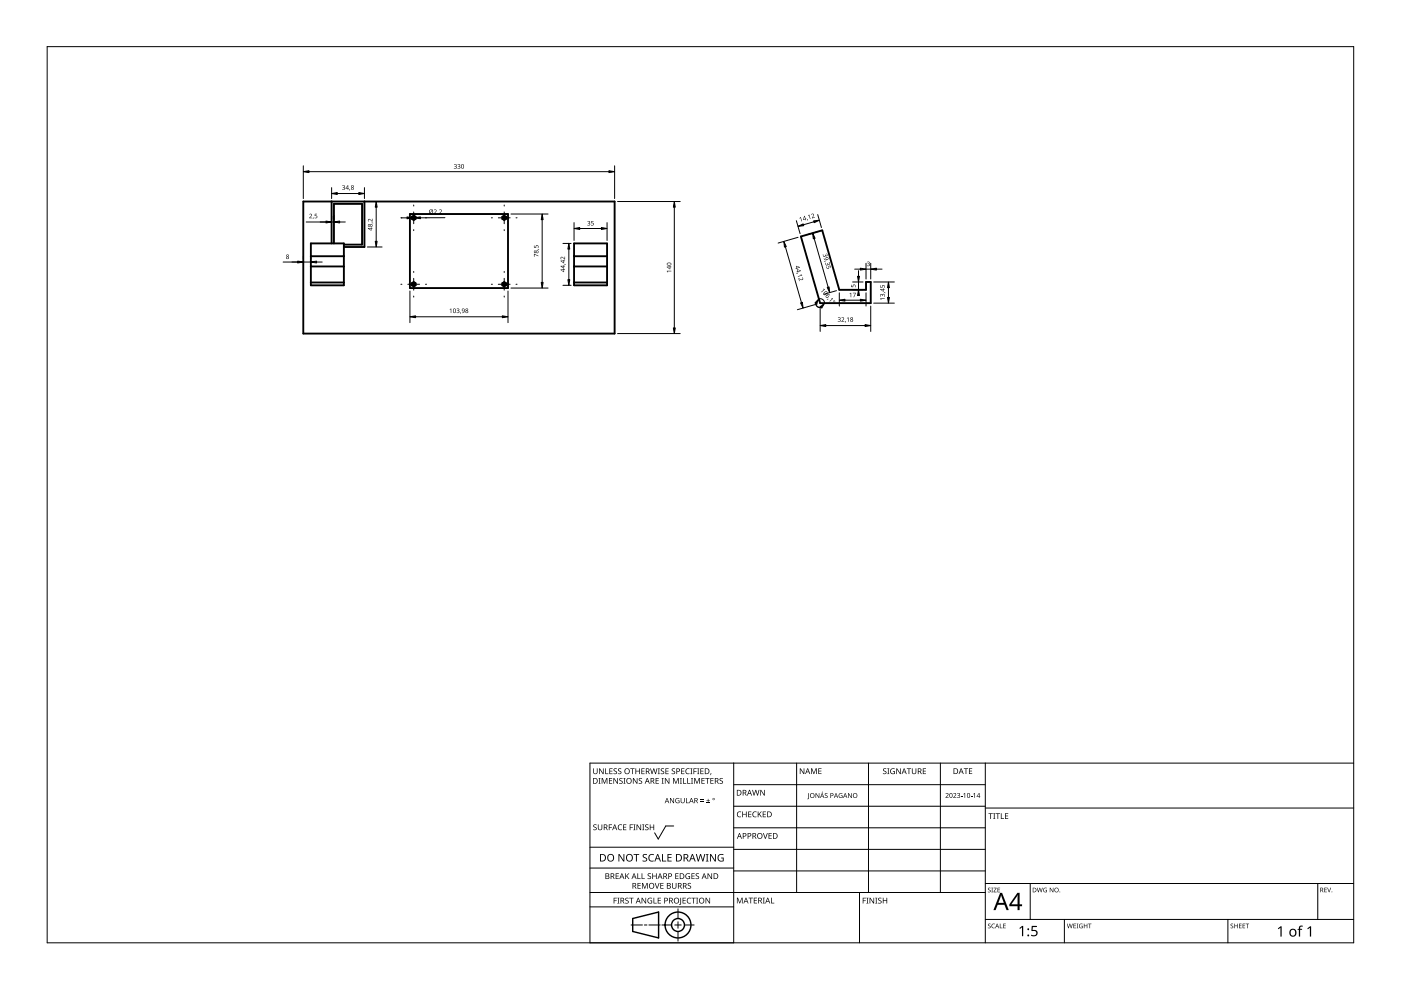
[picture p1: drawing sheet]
<svg xmlns="http://www.w3.org/2000/svg" width="297mm" height="210mm" viewBox="0 0 297 210" stroke-linecap="round" stroke-linejoin="round" font-family="sans-serif">
<g fill="none" stroke="#000" stroke-width=".4">
<path d="M64.3 42.7h66v28h-66zM65.9 59.9h7M65.9 51.6h7v8.9h-7zM65.9 54.3h7M65.9 56.5h7M70.3 42.7v8.9M70.8 51.6v-8.4h6v8.7h-3.9M77.3 42.7v9.7h-4.4M86.9 45.4h20.8v15.7h-20.8zM87.3 46l.4-.3 .4 .3v.4l-.4 .2-.4-.2zM106.5 46l.4-.3 .4 .3v.4l-.4 .2-.4-.2zM121.7 51.6h7v8.9h-7z"/>
<path d="M121.7 59.9h7M121.7 54.3h7M121.7 56.5h7M169.8 50.1l4.5-1.3 3.6 12.7h5.7v-1.7h1v4.5h-10.7zM87.3 60l.4-.2 .4 .2v.5l-.4 .2-.4-.2zM106.5 60l.4-.2 .4 .2v.5l-.4 .2-.4-.2z"/>
<circle cx="87.7" cy="46.2" r=".22"/>
<circle cx="106.9" cy="46.2" r=".22"/>
<circle cx="87.7" cy="60.3" r=".22"/>
<circle cx="106.9" cy="60.3" r=".22"/>
</g>
<path d="M10 9.9h277v190h-277z" fill="none" stroke="#000" stroke-width=".21"/>
<g fill="none" stroke="#000" stroke-width=".21">
<path d="M125.1 179.6h30.5M142.8 175.1h-1.6l-1.6 2.8-.8-1.3M155.6 161.8v38.1h-30.5v-38.1h161.9M155.6 166.4h53.3M155.6 170.9h53.3M155.6 175.5h53.3M168.9 161.8v27.4M184.1 161.8v27.4M199.4 161.8v27.4M208.9 161.8v38.1M208.9 171.3h78.1M125.1 192.3h30.5"/>
<path d="M125.1 189.2h83.8M125.1 184h30.5M133.8 196.1h2.4M136.6 196.1h.6M137.6 196.1h2.4M140.3 196.1h2.1M143.1 196.1h1.3M143.7 192.7v2M143.7 195.4v1.4M143.7 197.5v2M145.1 196.1h2.1M155.6 180.1h53.3"/>
<path d="M155.6 184.7h53.3M182.2 189.2v10.7M208.9 194.9h78.1M208.9 187.3h78.1M218.4 187.3v7.6M225.7 194.9v5M260.3 194.9v5M279.4 187.3v7.6"/>
</g>
<g fill="#000">
<path d="M125.8 174.9l.5-.1h.2l-.1 .2a.25 .25 0 0 0-.3-.1 .25 .25 0 0 0 0 .4 .4 .4 0 0 1 .4 .3 .4 .4 0 0 1-.2 .5 .4 .4 0 0 1-.5-.3v.1a.27 .27 0 0 0 .5 0 .27 .27 0 0 0-.1-.4l-.4-.2zM125.8 162.9h.1v.8a.32 .32 0 0 0 .3 .3 .32 .32 0 0 0 .3-.3v-.8h.2v.8a.47 .47 0 0 1-.5 .4 .47 .47 0 0 1-.4-.4zM126.9 165h.4l-.1 .1v1l.1 .1h-.4l.1-.1v-1zM126.8 174.8h.1v.8a.32 .32 0 0 0 .3 .3 .32 .32 0 0 0 .3-.3v-.8h.2v.8a.47 .47 0 0 1-.5 .4 .47 .47 0 0 1-.4-.4zM127 162.9h.2l.6 1v-1h.2v1.2h-.2l-.7-1 .1 1h-.2zM127.6 165h.2l.4 1 .4-1h.2v1.2h-.2v-1.1l-.4 1.1h-.1l-.4-1.1v1.1h-.1zM128.3 162.9h.2v1.1h.5v.1h-.7zM129.1 174.8h.7v.1h-.6v.5h.5v.1h-.5v.5h-.1zM129.1 165h.7v.1h-.5v.4h.5v.1h-.5v.4h.5v.2h-.7zM129.2 162.9h.7v.1h-.5v.4h.4v.2h-.4v.4h.5v.1h-.7zM130.1 163l.5-.1 .2 .1v.1a.25 .25 0 0 0-.4-.1 .25 .25 0 0 0 0 .4 .4 .4 0 0 1 .4 .3 .4 .4 0 0 1-.2 .5 .4 .4 0 0 1-.5-.3v.1a.27 .27 0 0 0 .5 0 .27 .27 0 0 0-.1-.4l-.4-.2zM130.1 165h.1l.7 1v-1h.1v1.2h-.2l-.6-1v1h-.1z"/>
<path d="M131.1 175l.5-.2 .3 .1-.1 .1a.49 .49 0 0 0-.7 .4 .49 .49 0 0 0 .8 .4 .57 .57 0 0 1-.8 0 .57 .57 0 0 1 0-.8zM131.1 163l.4-.1 .2 .1v.1a.25 .25 0 0 0-.4-.1 .25 .25 0 0 0 0 .4 .4 .4 0 0 1 .5 .3 .4 .4 0 0 1-.3 .5 .4 .4 0 0 1-.5-.3l.1 .1a.27 .27 0 0 0 .4 0 .27 .27 0 0 0-.1-.4l-.3-.2zM131.3 165.1l.5-.2 .2 .1v.1a.25 .25 0 0 0-.4-.1 .25 .25 0 0 0 0 .4 .4 .4 0 0 1 .4 .3 .4 .4 0 0 1-.2 .5 .4 .4 0 0 1-.5-.2h.1a.27 .27 0 0 0 .4 .1 .27 .27 0 0 0-.1-.4l-.4-.3zM132.2 165h.4l-.1 .1v1l.1 .1h-.4l.1-.1v-1zM132.1 174.8h.7v.1h-.5v.4h.5v.1h-.5v.5h.5v.1h-.7zM133.5 174.8h.7v.1h-.5v.5h.5v.1h-.5v.5h-.2zM133.6 162.9h.9v.1h-.3v1.1h-.2v-1.1h-.4zM134.3 174.8h.4l-.1 .1v1l.1 .1h-.4l.1-.1v-1zM134.2 165h.2l.6 1v-1h.2v1.2h-.2l-.7-1v1h-.1zM134.7 162.9h.2v.5h.6v-.5h.2v1.2h-.2v-.5h-.6v.5h-.2zM135 174.8h.1l.7 1v-1h.1v1.2h-.2l-.6-1v1h-.1zM135.5 165.1l.4-.2 .2 .1v.1a.25 .25 0 0 0-.4-.1 .25 .25 0 0 0 0 .4 .4 .4 0 0 1 .5 .3 .4 .4 0 0 1-.3 .5 .4 .4 0 0 1-.5-.2h.1a.27 .27 0 0 0 .4 .1 .27 .27 0 0 0-.1-.4l-.3-.3z"/>
<path d="M136.2 174.8h.4l-.1 .1v1l.1 .1h-.4l.1-.1v-1zM136 162.9h.7v.1h-.6v.4h.5v.2h-.5v.4h.6v.1h-.7zM136.8 174.9l.4-.1h.3l-.1 .2a.25 .25 0 0 0-.3-.1 .25 .25 0 0 0 0 .4 .4 .4 0 0 1 .4 .3 .4 .4 0 0 1-.3 .5 .4 .4 0 0 1-.4-.3v.1a.27 .27 0 0 0 .5 0 .27 .27 0 0 0-.1-.4l-.4-.2zM137.8 174.8h.1v.5h.6v-.5h.2v1.2h-.2v-.6h-.6v.6h-.1zM137.8 162.9h.2l.3 1 .2-1h.2l.3 1 .2-1h.2l-.3 1.2h-.2l-.3-1-.3 1h-.1zM139 165h.7v.1h-.5v.4h.4v.1h-.4v.4h.5v.2h-.7zM139.5 162.9h.4l-.1 .1v1l.1 .1h-.4l.1-.1v-1zM140.3 165h.4l-.1 .1v1l.1 .1h-.4l.1-.1v-1zM140.1 163l.5-.1 .2 .1v.1a.25 .25 0 0 0-.4-.1 .25 .25 0 0 0 0 .4 .4 .4 0 0 1 .4 .3 .4 .4 0 0 1-.2 .5 .4 .4 0 0 1-.5-.3l.1 .1a.27 .27 0 0 0 .4 0 .27 .27 0 0 0-.1-.4l-.4-.2zM141.1 162.9h.7v.1h-.6v.4h.5v.2h-.5v.4h.6v.1h-.7zM141 165h.1l.7 1v-1h.1v1.2h-.2l-.6-1v1h-.1zM142.1 169.2h.1l.6 .9v-.9h.1v1.1h-.1l-.6-.9v.9h-.1z"/>
<path d="M142.5 163l.4-.1 .2 .1v.1a.25 .25 0 0 0-.4-.1 .25 .25 0 0 0 0 .4 .4 .4 0 0 1 .4 .3 .4 .4 0 0 1-.2 .5 .4 .4 0 0 1-.5-.3l.1 .1a.27 .27 0 0 0 .4 0 .27 .27 0 0 0-.1-.4l-.4-.2zM142.7 165h.2l.4 1 .4-1h.2v1.2h-.1v-1.1l-.4 1.1h-.2l-.4-1.1v1.1h-.1zM143.3 169.3l.5-.1 .3 .1-.1 .1a.45 .45 0 0 0-.7 .3 .45 .45 0 0 0 .6 .5v-.4h-.2v-.1h.4v.6a.6 .6 0 0 1-.8-.2 .6 .6 0 0 1 0-.8zM144.1 165h.5l-.2 .1v1l.2 .1h-.5l.2-.1v-1zM144.8 165h.2v1h.5v.2h-.7zM144.4 162.9h.7v.1h-.5v.4h.5v.2h-.5v.4h.5v.1h-.7zM144.3 169.2h.2v.7a.28 .28 0 0 0 .2 .3 .28 .28 0 0 0 .3-.3v-.7h.2v.7a.42 .42 0 0 1-.5 .4 .42 .42 0 0 1-.4-.4zM145.4 169.2h.2v1h.5v.1h-.7zM145.7 165h.2v1h.5v.2h-.7zM145.5 163.1l.4-.2 .3 .1v.1a.49 .49 0 0 0-.7 .4 .49 .49 0 0 0 .7 .5 .57 .57 0 0 1-.8-.1 .57 .57 0 0 1 0-.8zM146.4 162.9h.4l-.1 .1v1l.1 .1h-.4l.1-.1v-1zM146.5 165h.4l-.1 .1v1l.1 .1h-.4l.1-.1v-1z"/>
<path d="M147 162.9h.7v.1h-.5v.5h.5v.1h-.5v.5h-.2zM147.2 165h.2l.4 1 .4-1h.2v1.2h-.2l.1-1.1-.5 1.1h-.1l-.4-1.1v1.1h-.1zM147.8 162.9h.5l-.2 .1v1l.2 .1h-.5l.2-.1v-1zM148.5 169.9h.7v.1h-.7zM148.5 169.5h.7v.2h-.7zM148.5 162.9h.7v.1h-.6v.4h.5v.2h-.5v.4h.6v.1h-.7zM148.7 165h.7v.1h-.5v.4h.5v.1h-.5v.4h.5v.2h-.7zM149.8 170.2h.7v.1h-.7zM149.5 165h.9v.1h-.3v1.1h-.2v-1.1h-.4zM150.1 169.4l.1 .3h.3l-.3 .1v.3l-.1-.3h-.3l.3-.1zM150.7 163.9h.1l-.2 .4zM150.6 165h.7v.1h-.5v.4h.5v.1h-.5v.4h.5v.2h-.7z"/>
<path d="M152.6 165.1l.4-.2 .3 .1-.1 .1a.25 .25 0 0 0-.4-.1 .25 .25 0 0 0 0 .4 .4 .4 0 0 1 .5 .3 .4 .4 0 0 1-.3 .5 .4 .4 0 0 1-.5-.2h.1a.27 .27 0 0 0 .5 .1 .27 .27 0 0 0-.1-.4l-.4-.3zM156.4 172.2l.4-.2 .4 .1-.1 .1a.49 .49 0 0 0-.7 .5 .49 .49 0 0 0 .7 .4 .57 .57 0 0 1-.8 0 .57 .57 0 0 1 0-.8zM157.4 172.1h.1v.5h.7v-.5h.1v1.2h-.1v-.6h-.7v.6h-.1zM158.6 172.1h.7v.1h-.5v.4h.5v.1h-.5v.4h.5v.2h-.7zM159.7 172.2l.4-.2 .3 .1v.1a.49 .49 0 0 0-.7 .5 .49 .49 0 0 0 .7 .4 .57 .57 0 0 1-.8 0 .57 .57 0 0 1 0-.8zM159.5 167.5h.1l.3 1 .3-1h.1l.3 1 .3-1h.1l-.3 1.2h-.2l-.3-1.1-.3 1.1h-.1zM160.7 172.1h.1v.6l.5-.6h.2l-.5 .5 .5 .7h-.1l-.5-.6-.1 .6h-.1zM161.8 176.6h.1l.4 1.1 .3-1.1h.2l-.5 1.2h-.1zM161.2 167.5h.2l.6 1v-1h.2v1.2h-.2l-.7-1v1h-.1zM161.7 172.1h.7v.1h-.5v.4h.5v.1h-.5v.4h.5v.2h-.7zM162.9 176.6h.7v.2h-.5v.3h.5v.2h-.5v.4h.5v.1h-.7zM169.6 162.9h.2l.6 1v-1h.1v1.2h-.1l-.7-1v1h-.1z"/>
<path d="M171.4 168.2h.1v1l-.3 .3v-.2l.2-.1zM172 162.9h.2l.4 1 .3-1h.3v1.2h-.2v-1l-.4 1h-.1l-.4-1.1v1.1h-.1zM172.9 168.2h.2l.5 .8v-.8h.1v1h-.1l-.6-.9v.9h-.1zM173.5 162.9h.7v.1h-.5v.4h.4v.1h-.4v.5h.5v.1h-.7zM174.4 167.9h.1l-.3 .2zM174.9 168.3l.4-.1h.2l-.1 .1a.25 .25 0 0 0-.3 0 .25 .25 0 0 0-.1 .3 .25 .25 0 0 0 .3 .1 .32 .32 0 0 1 0 .5 .32 .32 0 0 1-.5-.2 .25 .25 0 0 0 .4 .2 .25 .25 0 0 0 .1-.4l-.4-.2zM177.9 168.3l.4-.1h.3l-.1 .1a.42 .42 0 0 0-.6 .4 .42 .42 0 0 0 .6 .4v-.3l-.2-.2h.3v.5a.56 .56 0 0 1-.7-.1 .56 .56 0 0 1 0-.7zM179.8 168.2h.1l.6 .8v-.8h.1v1h-.1l-.6-.9v.9h-.1zM187.3 163l.4-.1 .2 .1v.1a.25 .25 0 0 0-.4-.1 .25 .25 0 0 0 0 .4 .4 .4 0 0 1 .5 .3 .4 .4 0 0 1-.3 .5 .4 .4 0 0 1-.5-.3l.1 .1a.27 .27 0 0 0 .4 0 .27 .27 0 0 0-.1-.4l-.3-.2zM188.1 162.9h.5l-.2 .1v1l.2 .1h-.5l.2-.1v-1zM188.9 163.1l.5-.2 .3 .1v.1a.5 .5 0 0 0-.8 .4 .5 .5 0 0 0 .7 .5v-.4h-.3v-.1h.4v.6a.66 .66 0 0 1-.8-.1 .66 .66 0 0 1 0-.9zM190 162.9h.2l.7 1-.1-1h.2v1.2h-.2l-.6-1v1h-.2z"/>
<path d="M192.3 162.9h.9v.1h-.4v1.1h-.2v-1.1h-.3zM193.3 162.9h.2v.8a.32 .32 0 0 0 .3 .3 .32 .32 0 0 0 .3-.3v-.8h.2v.8a.47 .47 0 0 1-.5 .4 .47 .47 0 0 1-.5-.4zM195.7 162.9h.6v.1h-.5v.4h.5v.2h-.5v.4h.5v.1h-.6zM200.5 168.3a.37 .37 0 0 1 .6 0 .37 .37 0 0 1-.3 .5l-.2 .3h.5v.1h-.6l.2-.4a.27 .27 0 0 0 .3-.4 .27 .27 0 0 0-.4-.1zM202.1 168.3a.37 .37 0 0 1 .6 0 .37 .37 0 0 1-.2 .5l-.2 .3h.5v.1h-.7l.3-.4a.27 .27 0 0 0 .2-.4 .27 .27 0 0 0-.4-.1zM202.9 168.2a.32 .32 0 0 1 .5-.1 .32 .32 0 0 1 0 .5h-.1a.33 .33 0 0 1 .2 .6 .33 .33 0 0 1-.6-.2 .26 .26 0 0 0 .4 .1 .26 .26 0 0 0 0-.4l-.2-.1a.23 .23 0 0 0 .3-.1 .23 .23 0 0 0-.1-.3 .23 .23 0 0 0-.3 .1zM203.7 168.7h.4v.1h-.4zM204.3 168.4l.3-.3v1.1h-.1v-.9zM204.3 162.9h1v.1h-.4v1.1h-.2v-1.1h-.4zM205.8 168.7h.4v.1h-.4zM205.4 162.9h.7v.1h-.5v.4h.5v.1h-.5v.5h.5v.1h-.7zM206.3 168.4l.4-.3v1.1h-.1v-.9z"/>
<path d="M209.6 172.4h.9v.2h-.4v1h-.1v-1h-.4zM210.6 172.4h.4l-.1 .1v1l.1 .1h-.4l.1-.1v-1zM211.1 172.4h.9v.2h-.4v1h-.1v-1h-.4zM212.2 172.4h.2v1.1h.5v.1h-.7zM213.1 172.4h.7v.2h-.6v.3h.5v.2h-.5v.4h.6v.1h-.7zM130.1 190.3h.7v.2h-.5v.4h.4v.1h-.4v.6h-.2zM130.5 185.2h.7v.1h-.5v.4h.5v.1h-.5v.4h.5v.2h-.7zM130.9 190.3h.4l-.1 .2v.9l.1 .2h-.4l.1-.2v-.9zM131.1 181.1h.3l.8 1.3v-1.3h.2v1.6h-.3l-.8-1.4v1.4h-.2zM132.6 190.5l.4-.2 .3 .1-.1 .1a.25 .25 0 0 0-.4-.1 .25 .25 0 0 0 0 .4 .4 .4 0 0 1 .5 .3 .4 .4 0 0 1-.3 .5 .4 .4 0 0 1-.5-.2h.1a.27 .27 0 0 0 .5 .1 .27 .27 0 0 0-.1-.5l-.4-.2zM132.6 185.2h.1v.6l.6-.6h.1l-.5 .5 .5 .7h-.1l-.5-.6-.1 .6h-.1zM133.4 190.3h.9v.2h-.4v1.1h-.1v-1.1h-.4z"/>
<path d="M134.3 181.1h1.2v.2h-.5v1.4h-.2v-1.4h-.5zM135.1 185.2h.2v1h.5v.2h-.7zM135.2 187.2h.6v.1h-.5v.4h.5v.2h-.5v.4h.5v.1h-.6zM136 185.2h.2v1h.5v.2h-.7zM136.1 187.2h.2l.4 1 .4-1h.2v1.2h-.1v-1l-.4 1h-.2l-.4-1 .1 1h-.2zM136 190.3h.2l.7 1.1-.1-1.1h.2v1.3h-.2l-.6-1v1h-.2zM136.3 181.2l.3-.1h.6l-.2 .2a.33 .33 0 0 0-.5 .1 .33 .33 0 0 0 .4 .4 .49 .49 0 0 1 .3 .7 .49 .49 0 0 1-.8 .2l-.2-.1v-.2l.3 .1a.35 .35 0 0 0 .5-.2 .35 .35 0 0 0-.4-.4l-.3-.3zM137.4 190.5l.6-.2 .3 .1-.1 .1a.5 .5 0 0 0-.8 .4 .5 .5 0 0 0 .7 .5v-.3h-.3v-.2h.5v.6a.66 .66 0 0 1-.9-.1 .66 .66 0 0 1 0-.9zM137.4 185.3l.4-.2 .2 .1v.1a.25 .25 0 0 0-.4-.1 .25 .25 0 0 0 0 .4 .4 .4 0 0 1 .4 .3 .4 .4 0 0 1-.2 .5 .4 .4 0 0 1-.5-.2h.1a.27 .27 0 0 0 .4 .1 .27 .27 0 0 0-.1-.4l-.4-.3zM137.7 181.3l.5-.2h.5l-.1 .2a.63 .63 0 0 0-.9 .6 .63 .63 0 0 0 .9 .5v.2a.83 .83 0 0 1-1-.3 .83 .83 0 0 1 .1-1zM138.6 190.3h.1v1.1h.5v.2h-.6zM138.8 187.2h.2l.3 1.1 .4-1.1h.1l-.4 1.2h-.2z"/>
<path d="M138.3 185.2h.2v.5h.6v-.5h.1v1.2h-.1v-.6h-.6v.6h-.2zM139.5 190.3h.6v.2h-.5v.4h.5v.1h-.5v.4h.5v.2h-.6zM140.4 181.1h.2v1.4h.6v.2h-.8zM140 187.2h.7v.1h-.5v.4h.4v.2h-.4v.4h.5v.1h-.7zM141.5 181.1h.9v.2h-.7v.4h.7v.2h-.7v.6h.7v.2h-.9zM142.5 187.2h.1v.8a.32 .32 0 0 0 .4 .3 .32 .32 0 0 0 .3-.3v-.8h.1v.8a.47 .47 0 0 1-.5 .4 .47 .47 0 0 1-.4-.4zM143.2 185.2h.7v.1h-.6v.4h.5v.1h-.5v.4h.6v.2h-.7zM144.2 190.3h.2v1.3l-.1 .2-.3 .1v-.2l.2-.1zM144.7 190.3h.7v.2h-.5v.4h.5v.1h-.5v.4h.5v.2h-.7zM145.5 185.3l.4-.2 .4 .1-.1 .1a.5 .5 0 0 0-.7 .4 .5 .5 0 0 0 .7 .5v-.3h-.3v-.2h.4v.6a.66 .66 0 0 1-.9-.1 .66 .66 0 0 1 .1-.9zM145.8 190.5l.4-.2 .3 .1v.1a.49 .49 0 0 0-.7 .5 .49 .49 0 0 0 .7 .4 .57 .57 0 0 1-.8 0 .57 .57 0 0 1 0-.8zM145.9 187.3l.4-.1 .2 .1v.1a.25 .25 0 0 0-.4-.1 .25 .25 0 0 0 0 .4 .4 .4 0 0 1 .4 .3 .4 .4 0 0 1-.2 .5 .4 .4 0 0 1-.5-.3l.1 .1a.27 .27 0 0 0 .4 0 .27 .27 0 0 0-.1-.4l-.4-.2z"/>
<path d="M146.6 190.3h.9v.2h-.4v1.1h-.1v-1.1h-.4zM146.6 185.2h.7v.1h-.5v.4h.5v.1h-.5v.4h.5v.2h-.7zM147.6 190.3h.4l-.1 .2v.9l.1 .2h-.4l.1-.2v-.9zM147.5 185.3l.5-.2 .2 .1v.1a.25 .25 0 0 0-.4-.1 .25 .25 0 0 0 0 .4 .4 .4 0 0 1 .4 .3 .4 .4 0 0 1-.2 .5 .4 .4 0 0 1-.5-.2h.1a.27 .27 0 0 0 .4 .1 .27 .27 0 0 0-.1-.4l-.4-.3zM147.5 181.1h.2l.4 1.3 .3-1.3h.2l.4 1.3 .3-1.3h.2l-.4 1.6h-.2l-.4-1.4-.3 1.4h-.2zM149.7 181.1h.5l-.2 .1v1.3l.2 .2h-.5l.1-.2v-1.3zM149.6 190.3h.2l.6 1.1v-1.1h.2v1.3h-.2l-.7-1v1h-.1zM150 185.2h.2l.6 1v-1h.2v1.2h-.2l-.7-1 .1 1h-.2zM150.5 181.1h.3l.8 1.3v-1.3h.2v1.6h-.3l-.8-1.4v1.4h-.2zM152.3 181.3l.8-.2h.3l-.1 .2a.65 .65 0 0 0-1 .5 .65 .65 0 0 0 .9 .7v-.5h-.3v-.2h.5v.8a.86 .86 0 0 1-1.1-.2 .86 .86 0 0 1 0-1.1zM156.2 190.3h.3l.3 1 .4-1h.3v1.2h-.2v-1l-.4 1h-.1l-.4-1v1h-.2zM158.7 190.3h.9v.2h-.3v1h-.2v-1h-.4z"/>
<path d="M159.8 190.3h.7v.2h-.5v.3h.5v.2h-.5v.4h.5v.1h-.7zM161.7 190.3h.5l-.2 .2v.9l.2 .1h-.5l.2-.1v-.9zM163.5 190.3h.1v1.1h.6v.1h-.7zM182.9 190.3h.7v.2h-.5v.4h.5v.1h-.5v.6h-.2zM183.7 190.3h.4l-.1 .2v.9l.1 .2h-.4l.1-.2v-.9zM184.4 190.3h.1l.7 1v-1h.1v1.3h-.1l-.7-1v1h-.1zM185.6 190.3h.4l-.1 .2v.9l.1 .2h-.4l.1-.2v-.9zM186.2 190.5l.5-.2 .2 .1v.1a.25 .25 0 0 0-.4-.1 .25 .25 0 0 0 0 .4 .4 .4 0 0 1 .4 .3 .4 .4 0 0 1-.2 .5 .4 .4 0 0 1-.5-.2 .27 .27 0 0 0 .5 .1 .27 .27 0 0 0-.1-.5l-.4-.2zM187.2 190.3h.1v.6h.6v-.6h.2v1.3h-.2v-.6h-.6v.6h-.1zM209.5 188.3l.3-.1 .2 .2a.24 .24 0 0 0-.3-.1 .24 .24 0 0 0-.1 .3 .24 .24 0 0 0 .3 .1 .31 .31 0 0 1 0 .5 .31 .31 0 0 1-.5-.2 .23 .23 0 0 0 .4 .2 .23 .23 0 0 0 0-.4l-.3-.2zM209.5 195.9l.3-.1 .2 .2a.24 .24 0 0 0-.3-.1 .24 .24 0 0 0-.1 .3 .24 .24 0 0 0 .3 .1 .31 .31 0 0 1 0 .5 .31 .31 0 0 1-.5-.1 .23 .23 0 0 0 .4 .1 .23 .23 0 0 0 0-.4l-.3-.2zM210.2 188.2h.3l-.1 .1 .1 .9h-.3l.1-.1z"/>
<path d="M210.3 196l.4-.2 .2 .1v.1a.39 .39 0 0 0-.6 .3 .39 .39 0 0 0 .6 .4 .46 .46 0 0 1-.7-.1 .46 .46 0 0 1 .1-.6zM210.7 188.2h.6l-.5 .9h.5v.1h-.7l.5-.9h-.4zM212 195.8h.1v.9l.4 .1h-.5zM211.5 188.2h.5l-.4 .1v.3h.4l-.4 .1v.4l.4 .1h-.5zM212.7 195.8h.5l-.4 .1v.3h.4l-.4 .2v.3l.4 .1h-.5zM216.1 196.8l.6-.5h.2v2.2h-.2v-1.9l-.4 .4zM218.8 196.3h1v.3h-.8l-.1 .6a.75 .75 0 0 1 1.1 .7 .75 .75 0 0 1-1.1 .6l-.3-.1v-.2l.3 .1a.51 .51 0 0 0 .8-.4 .51 .51 0 0 0-.7-.5l-.3-.1zM219.8 188.2h.2l.2 .8 .2-.8h.1l.2 .8 .2-.8h.2l-.3 1h-.1l-.2-.8-.3 .8h-.1zM221.3 188.3h.7h-.1a.4 .4 0 0 0-.6 .4 .4 .4 0 0 0 .6 .4v-.3l-.3-.1h.4v.5a.53 .53 0 0 1-.7-.2 .53 .53 0 0 1 0-.7zM222.6 188.2h.1l.5 .8v-.8h.1v1h-.1l-.5-.8v.8h-.1zM226.2 195.8h.1l.2 .9 .3-.9h.1l.2 .9 .2-.9h.1l-.2 1h-.1l-.3-.8-.2 .8h-.1zM227.6 195.8h.5l-.4 .1v.3h.4l-.4 .2v.3l.4 .1h-.5z"/>
<path d="M228.3 195.8h.3l-.1 .1 .1 .9h-.3l.1-.1zM228.9 196l.7-.1-.2 .1a.4 .4 0 0 0-.5 .3 .4 .4 0 0 0 .5 .4v-.3l-.2-.1h.4v.5a.53 .53 0 0 1-.7-.1 .53 .53 0 0 1 0-.7zM229.8 195.8h.1v.4h.5v-.4h.1v1h-.1v-.4h-.5v.4h-.1zM230.7 195.8h.7l-.3 .1v.9h-.1v-.9zM260.9 195.9l.4-.1 .1 .2a.24 .24 0 0 0-.3-.1 .24 .24 0 0 0-.1 .3 .24 .24 0 0 0 .4 .1 .31 .31 0 0 1-.1 .5 .31 .31 0 0 1-.4-.1 .23 .23 0 0 0 .3 .1 .23 .23 0 0 0 .1-.4l-.4-.2zM261.7 195.8h.1v.4h.5v-.4h.1v1h-.1v-.4h-.5v.4h-.1zM262.7 195.8h.5l-.4 .1v.3h.4l-.4 .2v.3l.4 .1h-.5zM263.5 195.8h.5l-.4 .1v.3h.4l-.4 .2v.3l.4 .1h-.5zM264.1 195.8h.7l-.3 .1v.9h-.1v-.9zM270.9 196.9l.6-.5h.2v2.2h-.2v-1.9l-.4 .3zM275.5 196.4l.7-.1v.2h-.4l-.1 .2-.1 .2h.5v.2h-.5v1.5h-.2v-1.5h-.3l.3-.2zM277.2 196.9l.6-.5h.2v2.2h-.3v-1.9l-.4 .3z"/>
<path d="M280.8 188.2h.5l-.4 .1v.3h.4l-.4 .1v.4l.4 .1h-.5zM281.4 188.2h.1l.3 .8 .3-.8h.1l-.3 1h-.2z"/>
<path d="M125.7 165h.4a.61 .61 0 0 1 .6 .6 .61 .61 0 0 1-.6 .6h-.4zM125.9 165.1v.9h.2a.48 .48 0 0 0 .5-.4 .48 .48 0 0 0-.5-.5z"/>
<path d="M128 174.8h.3a.35 .35 0 0 1 .5 .2 .35 .35 0 0 1-.3 .5l.4 .5h-.2l-.3-.5h-.2v.5h-.2zM128.2 174.9v.5h.1a.23 .23 0 0 0 .3-.2 .23 .23 0 0 0-.3-.3z"/>
<path d="M130.3 174.8h.1l.5 1.2h-.2l-.1-.4h-.5l-.2 .4h-.1zM130.3 175l-.2 .5h.4z"/>
<path d="M132.3 163.5a.61 .61 0 0 1 1.2 0 .61 .61 0 0 1-1.2 0zM132.6 163.5a.45 .45 0 0 0 .8 0 .45 .45 0 0 0-.8 0z"/>
<path d="M132.7 165.6a.61 .61 0 0 1 1.2 0 .61 .61 0 0 1-1.2 0zM133 165.6a.45 .45 0 0 0 .9 0 .45 .45 0 0 0-.9 0z"/>
<path d="M136.9 162.9h.4a.35 .35 0 0 1 .4 .3 .35 .35 0 0 1-.2 .4l.3 .5h-.2l-.3-.5h-.2v.5h-.2zM137.1 163v.5h.2a.23 .23 0 0 0 .3-.2 .23 .23 0 0 0-.3-.3z"/>
<path d="M137.2 165h.1l.5 1.2h-.2l-.1-.4h-.5l-.2 .4h-.1zM137.2 165.1l-.2 .6h.4z"/>
<path d="M137.9 165h.4a.35 .35 0 0 1 .4 .2 .35 .35 0 0 1-.2 .4l.3 .6h-.2l-.3-.5h-.2v.5h-.2zM138.1 165.1v.4h.2a.23 .23 0 0 0 .3-.2 .23 .23 0 0 0-.3-.2z"/>
<path d="M141.4 169.2h.1l.4 1.1h-.1l-.2-.3h-.4l-.1 .3h-.2zM141.4 169.3l-.2 .5h.4z"/>
<path d="M143.4 162.9h.3a.41 .41 0 0 1 .5 .5 .41 .41 0 0 1-.6 .3v.4h-.2zM143.6 163v.5a.29 .29 0 0 0 .4-.2 .29 .29 0 0 0-.4-.3z"/>
<path d="M146.5 169.2h.2l.4 1.1h-.2l-.1-.3h-.4l-.2 .3h-.1zM146.6 169.3l-.2 .5h.4z"/>
<path d="M147.2 169.2h.3a.31 .31 0 0 1 .4 .2 .31 .31 0 0 1-.2 .4l.3 .5h-.2l-.2-.5h-.2v.5h-.2zM147.4 169.3v.4h.1a.21 .21 0 0 0 .3-.2 .21 .21 0 0 0-.3-.2z"/>
<path d="M149.4 162.9h.4a.61 .61 0 0 1 .6 .6 .61 .61 0 0 1-.6 .6h-.4zM149.6 163v1h.2a.48 .48 0 0 0 .4-.5 .48 .48 0 0 0-.4-.5z"/>
<path d="M151.1 169.4a.24 .24 0 0 1 .4 0 .24 .24 0 0 1-.4 0zM151.2 169.4a.14 .14 0 0 0 .2 0 .14 .14 0 0 0-.2 0z"/>
<path d="M151.6 165h.3a.35 .35 0 0 1 .4 .2 .35 .35 0 0 1-.2 .4l.3 .6h-.2l-.2-.5h-.3v.5h-.1zM151.7 165.1v.4h.2a.23 .23 0 0 0 .3-.2 .23 .23 0 0 0-.3-.2z"/>
<path d="M156.7 176.6h.1l.5 1.2h-.1l-.2-.3h-.5l-.1 .3h-.2zM156.8 176.8l-.2 .5h.4z"/>
<path d="M156.2 167.5h.4a.61 .61 0 0 1 .6 .6 .61 .61 0 0 1-.6 .6h-.4zM156.4 167.6v1h.1a.48 .48 0 0 0 .5-.5 .48 .48 0 0 0-.4-.5z"/>
<path d="M157.5 167.5h.3a.35 .35 0 0 1 .4 .2 .35 .35 0 0 1-.2 .4l.3 .6h-.1l-.3-.5h-.3v.5h-.1zM157.6 167.6v.5h.2a.23 .23 0 0 0 .3-.3 .23 .23 0 0 0-.3-.2z"/>
<path d="M157.5 176.6h.3a.41 .41 0 0 1 .5 .5 .41 .41 0 0 1-.7 .3v.4h-.1zM157.6 176.8v.4a.29 .29 0 0 0 .5-.2 .29 .29 0 0 0-.5-.2z"/>
<path d="M158.5 176.6h.3a.41 .41 0 0 1 .5 .5 .41 .41 0 0 1-.6 .3v.4h-.2zM158.7 176.8v.4a.29 .29 0 0 0 .4-.2 .29 .29 0 0 0-.4-.2z"/>
<path d="M158.8 167.5h.2l.5 1.2h-.2l-.2-.4h-.4l-.2 .4h-.1zM158.9 167.6l-.2 .6h.4z"/>
<path d="M159.5 176.6h.4a.35 .35 0 0 1 .4 .3 .35 .35 0 0 1-.2 .4l.3 .5h-.2l-.3-.5h-.2v.5h-.2zM159.7 176.8v.4h.2a.23 .23 0 0 0 .3-.2 .23 .23 0 0 0-.3-.2z"/>
<path d="M160.4 177.2a.65 .65 0 0 1 1.3 0 .65 .65 0 0 1-1.3 0zM160.7 177.2a.45 .45 0 0 0 .9 0 .45 .45 0 0 0-.9 0z"/>
<path d="M162.7 172.1h.3a.61 .61 0 0 1 .6 .6 .61 .61 0 0 1-.6 .6h-.3zM162.8 172.2v.9h.2a.48 .48 0 0 0 .5-.4 .48 .48 0 0 0-.5-.5z"/>
<path d="M163.9 176.6h.4a.61 .61 0 0 1 .6 .7 .61 .61 0 0 1-.7 .5h-.3zM164 176.8v.9h.2a.48 .48 0 0 0 .5-.4 .48 .48 0 0 0-.5-.5z"/>
<path d="M171.2 162.9h.1l.5 1.2h-.2l-.1-.4h-.5l-.1 .4h-.2zM171.2 163.1l-.1 .5h.3z"/>
<path d="M171.7 168.7a.51 .51 0 0 1 1 0 .51 .51 0 0 1-1 0zM171.9 168.7a.38 .38 0 0 0 .7 0 .38 .38 0 0 0-.7 0z"/>
<path d="M174.3 168.2l.5 1-.3-.3h-.4l-.2 .3zM174.3 168.3l-.1 .5h.3z"/>
<path d="M176.1 168.2h.2a.34 .34 0 0 1 .4 .4 .34 .34 0 0 1-.5 .2v.4h-.1zM176.2 168.3v.4a.25 .25 0 0 0 .4-.2 .25 .25 0 0 0-.4-.2z"/>
<path d="M177.2 168.2l.5 1-.3-.3h-.4l-.2 .3zM177.2 168.3l-.1 .5h.3z"/>
<path d="M179.1 168.2l.6 1-.3-.3h-.4l-.3 .3zM179.2 168.3l-.2 .5h.4z"/>
<path d="M180.8 168.7a.51 .51 0 0 1 1 0 .51 .51 0 0 1-1 0zM181 168.7a.38 .38 0 0 0 .7 0 .38 .38 0 0 0-.7 0z"/>
<path d="M191.6 162.9h.2l.4 1.2h-.1l-.2-.4h-.4l-.2 .4h-.1zM191.7 163.1l-.2 .5h.4z"/>
<path d="M194.6 162.9h.3a.35 .35 0 0 1 .5 .2 .35 .35 0 0 1-.3 .5l.4 .5h-.2l-.3-.5h-.3v.5h-.1zM194.7 163v.5h.2a.23 .23 0 0 0 .3-.2 .23 .23 0 0 0-.3-.3z"/>
<path d="M201.4 168.2l.3-.1 .2 .3v.5l-.2 .3-.2-.1-.2-.2zM201.5 168.3l-.1 .1a.37 .37 0 0 0 0 .4 .37 .37 0 0 0 .4 .2 .4 .4 0 0 0 .1-.5 .4 .4 0 0 0-.4-.2z"/>
<path d="M202.2 162.9h.3a.61 .61 0 0 1 .6 .6 .61 .61 0 0 1-.6 .6h-.3zM202.3 163v1h.2a.48 .48 0 0 0 .5-.5 .48 .48 0 0 0-.5-.5z"/>
<path d="M203.7 162.9h.2l.4 1.2h-.1l-.2-.4h-.5l-.1 .4h-.2zM203.8 163.1l-.2 .5h.4z"/>
<path d="M205.1 168.2l.4-.1 .2 .3v.5l-.2 .3-.3-.1-.2-.2zM205.2 168.3v.1a.37 .37 0 0 0-.1 .4 .37 .37 0 0 0 .4 .2 .4 .4 0 0 0 .1-.5 .4 .4 0 0 0-.4-.2z"/>
<path d="M207.5 168.1h.2v.7h.1l-.1 .4h-.1v-.3h-.5zM207.6 168.3l-.4 .5h.4z"/>
<path d="M128.4 185.2h.3a.31 .31 0 0 1 .4 .1 .31 .31 0 0 1-.2 .4 .33 .33 0 0 1 .3 .4 .33 .33 0 0 1-.4 .3h-.4zM128.5 185.8v.4h.3a.23 .23 0 0 0 .2-.2 .23 .23 0 0 0-.3-.2zM128.5 185.3v.4h.2a.21 .21 0 0 0 .3-.2 .21 .21 0 0 0-.3-.2z"/>
<path d="M127.2 181.1h.5a.79 .79 0 0 1 .8 .8 .79 .79 0 0 1-.9 .8h-.4zM127.4 181.2v1.3h.2a.62 .62 0 0 0 .7-.6 .62 .62 0 0 0-.6-.7z"/>
<path d="M129.5 185.2h.3a.35 .35 0 0 1 .4 .2 .35 .35 0 0 1-.2 .4l.3 .6h-.1l-.3-.5h-.3v.5h-.1zM129.6 185.3v.4h.2a.23 .23 0 0 0 .3-.2 .23 .23 0 0 0-.3-.2z"/>
<path d="M128.9 181.3a.77 .77 0 0 1 1.2 .1 .77 .77 0 0 1-.2 1.1 .77 .77 0 0 1-1.1-.3v-.5zM129.1 181.4a.63 .63 0 0 0-.2 .8 .63 .63 0 0 0 .9 .2l.1-.1a.61 .61 0 0 0 0-.8 .61 .61 0 0 0-.8-.1z"/>
<path d="M131.6 190.3h.3a.35 .35 0 0 1 .4 .3 .35 .35 0 0 1-.2 .4l.3 .6h-.1l-.3-.5h-.3v.5h-.1zM131.7 190.5v.4h.2a.23 .23 0 0 0 .3-.2 .23 .23 0 0 0-.3-.2z"/>
<path d="M131.8 185.2h.1l.5 1.2h-.2l-.1-.4h-.5l-.1 .4h-.2zM131.8 185.3l-.1 .6h.3z"/>
<path d="M132.9 181.3a.77 .77 0 0 1 1.1 0 .77 .77 0 0 1-.1 1.2 .77 .77 0 0 1-1.1-.3l-.1-.5zM133.1 181.4a.63 .63 0 0 0-.2 .8 .63 .63 0 0 0 .9 .2l.1-.1a.61 .61 0 0 0 0-.8 .61 .61 0 0 0-.8-.1z"/>
<path d="M134.1 187.2h.3a.35 .35 0 0 1 .5 .2 .35 .35 0 0 1-.3 .5l.4 .5h-.2l-.3-.5h-.2v.5h-.2zM134.3 187.3v.5h.1a.23 .23 0 0 0 .3-.2 .23 .23 0 0 0-.3-.3z"/>
<path d="M134.4 185.2h.1l.5 1.2h-.2l-.1-.4h-.5l-.2 .4h-.1zM134.4 185.3l-.2 .6h.4z"/>
<path d="M135.3 190.3h.1l.5 1.3h-.2l-.1-.4h-.5l-.2 .4h-.1zM135.3 190.5l-.2 .5h.4z"/>
<path d="M137.5 187.8a.61 .61 0 0 1 1.2 0 .61 .61 0 0 1-1.2 0zM137.8 187.8a.45 .45 0 0 0 .8 0 .45 .45 0 0 0-.8 0z"/>
<path d="M139.3 181.1h.2l.6 1.6h-.2l-.2-.5h-.6l-.2 .5h-.2zM139.4 181.3l-.2 .7h.5z"/>
<path d="M139.9 185.2h.1l.5 1.2h-.2l-.1-.4h-.5l-.1 .4h-.2zM139.9 185.3l-.2 .6h.4z"/>
<path d="M140.6 185.2h.4a.35 .35 0 0 1 .4 .2 .35 .35 0 0 1-.2 .4l.3 .6h-.2l-.3-.5h-.2v.5h-.2zM140.8 185.3v.4h.2a.23 .23 0 0 0 .3-.2 .23 .23 0 0 0-.3-.2z"/>
<path d="M141.4 187.2h.3a.31 .31 0 0 1 .5 .2 .31 .31 0 0 1-.2 .4 .33 .33 0 0 1 .2 .4 .33 .33 0 0 1-.4 .2h-.4zM141.5 187.9v.4h.3a.23 .23 0 0 0 .3-.2 .23 .23 0 0 0-.3-.2zM141.5 187.3v.4h.3a.21 .21 0 0 0 .2-.2 .21 .21 0 0 0-.3-.2z"/>
<path d="M140.8 190.3h.4a.41 .41 0 0 1 .4 .5 .41 .41 0 0 1-.6 .3v.5h-.2zM141 190.5v.5a.29 .29 0 0 0 .5-.3 .29 .29 0 0 0-.5-.2z"/>
<path d="M141.9 190.3h.3a.35 .35 0 0 1 .4 .3 .35 .35 0 0 1-.2 .4l.3 .6h-.1l-.3-.5h-.3v.5h-.1zM142 190.5v.4h.2a.23 .23 0 0 0 .3-.2 .23 .23 0 0 0-.3-.2z"/>
<path d="M141.7 185.2h.3a.41 .41 0 0 1 .5 .5 .41 .41 0 0 1-.6 .2v.5h-.2zM141.9 185.3v.5a.29 .29 0 0 0 .4-.3 .29 .29 0 0 0-.4-.2z"/>
<path d="M143.7 187.2h.4a.35 .35 0 0 1 .4 .2 .35 .35 0 0 1-.2 .5l.3 .5h-.2l-.3-.5h-.2v.5h-.2zM143.9 187.3v.5h.2a.23 .23 0 0 0 .3-.2 .23 .23 0 0 0-.3-.3z"/>
<path d="M142.8 191a.61 .61 0 0 1 1.2 0 .61 .61 0 0 1-1.2 0zM143 191a.45 .45 0 0 0 .9 0 .45 .45 0 0 0-.9 0z"/>
<path d="M143.3 181.1h.5a.79 .79 0 0 1 .8 .8 .79 .79 0 0 1-.8 .8h-.5zM143.5 181.2v1.3h.2a.62 .62 0 0 0 .7-.6 .62 .62 0 0 0-.6-.7z"/>
<path d="M144.8 187.2h.3a.35 .35 0 0 1 .5 .2 .35 .35 0 0 1-.3 .5l.4 .5h-.2l-.3-.5h-.3v.5h-.1zM144.9 187.3v.5h.2a.23 .23 0 0 0 .3-.2 .23 .23 0 0 0-.3-.3z"/>
<path d="M144.1 185.2h.4a.61 .61 0 0 1 .6 .6 .61 .61 0 0 1-.6 .6h-.4zM144.3 185.3v.9h.1a.48 .48 0 0 0 .5-.4 .48 .48 0 0 0-.4-.5z"/>
<path d="M144.9 181.1h.5a.45 .45 0 0 1 .5 .3 .45 .45 0 0 1-.3 .6l.5 .7h-.3l-.4-.7h-.3v.7h-.2zM145.1 181.3v.5h.3a.3 .3 0 0 0 .3-.3 .3 .3 0 0 0-.3-.2z"/>
<path d="M146.7 181.1h.2l.6 1.6h-.2l-.2-.5h-.6l-.2 .5h-.2zM146.8 181.3l-.2 .7h.5z"/>
<path d="M148.1 191a.61 .61 0 0 1 1.2 0 .61 .61 0 0 1-1.2 0zM148.4 191a.45 .45 0 0 0 .9 0 .45 .45 0 0 0-.9 0z"/>
<path d="M149.2 185.2h.2l.4 1.2h-.1l-.2-.4h-.4l-.2 .4h-.1zM149.3 185.3l-.2 .6h.4z"/>
<path d="M151.3 185.2h.4a.61 .61 0 0 1 .6 .6 .61 .61 0 0 1-.7 .6h-.3zM151.5 185.3v.9h.1a.48 .48 0 0 0 .5-.4 .48 .48 0 0 0-.4-.5z"/>
<path d="M158.1 190.3h.1l.5 1.2h-.2l-.1-.3h-.5l-.1 .3h-.2zM158.2 190.5l-.2 .5h.4z"/>
<path d="M160.8 190.3h.3a.35 .35 0 0 1 .4 .3 .35 .35 0 0 1-.2 .4l.3 .5h-.1l-.3-.5h-.3v.5h-.1zM160.9 190.5v.4h.2a.23 .23 0 0 0 .3-.2 .23 .23 0 0 0-.3-.2z"/>
<path d="M162.7 190.3h.1l.5 1.2h-.1l-.2-.3h-.5l-.1 .3h-.2zM162.8 190.5l-.2 .5h.4z"/>
<path d="M211.4 195.8l.5 1-.3-.3h-.4l-.2 .3zM211.4 196l-.1 .4h.3z"/>
<path d="M212 189.3h.5l1.4 3.7h-.5l-.4-1.2h-1.5l-.4 1.2h-.5zM212.2 189.8l-.5 1.6h1.1z"/>
<path d="M215.7 189.3h.5v2.4h.5v.4h-.5v.9h-.5v-.9h-1.7v-.3zM215.7 189.8l-1.3 1.9h1.3z"/>
<path d="M219 188.2h.3a.49 .49 0 0 1 .4 .5 .49 .49 0 0 1-.5 .5h-.2zM219.1 188.3v.8l.3-.1 .2-.2v-.3z"/>
<path d="M223.5 188.7a.49 .49 0 0 1 .9 0 .49 .49 0 0 1-.9 0zM223.7 188.7a.36 .36 0 0 0 .7 0 .36 .36 0 0 0-.7 0z"/>
<path d="M273.6 197.1a.82 .82 0 0 1 1.2 .1 .82 .82 0 0 1-.2 1.2 .82 .82 0 0 1-1.2-.4zM273.8 197.2a.6 .6 0 0 0-.2 .9 .6 .6 0 0 0 .9 .1l.1-.3a.53 .53 0 0 0-.1-.6 .53 .53 0 0 0-.7-.1z"/>
<path d="M279.9 188.2h.3a.28 .28 0 0 1 .3 .2 .28 .28 0 0 1-.1 .3l.2 .5-.4-.4h-.2v.4h-.1zM280 188.3v.4h.2a.19 .19 0 0 0 .2-.2 .19 .19 0 0 0-.2-.2z"/>
<circle cx="218" cy="198.3" r=".2"/>
<circle cx="218" cy="197" r=".2"/>
<circle cx="224.7" cy="189.1" r=".09"/>
<circle cx="282.4" cy="189.1" r=".09"/>
</g>
<g fill="none" stroke="#000" stroke-width=".3">
<path d="M134.1 194.7l5.5-1.3v5.5l-5.5-1.4z"/>
<circle cx="143.7" cy="196.1" r="1.37"/>
<circle cx="143.7" cy="196.1" r="2.74"/>
</g>
<g fill="none" stroke="#000" stroke-width=".21">
<path d="M85 46.2h.2M86.5 46.2h2.5M87.7 43.5v.2M87.7 44.9v2.5M87.7 48.7v.2M87.7 57.5v.3M87.7 59v2.5M90.2 46.2h.2M104.2 46.2h.2M105.7 46.2h2.5M106.9 43.5v.2M106.9 44.9v2.5"/>
<path d="M106.9 48.7v.2M106.9 57.5v.3M106.9 59v2.5M109.4 46.2h.2M85 60.3h.2M86.5 60.3h2.5M87.7 62.8v.2M90.2 60.3h.2M104.2 60.3h.2M105.7 60.3h2.5M106.9 62.8v.2M109.4 60.3h.2"/>
</g>
<g fill="none" stroke="#000" stroke-width=".21">
<path d="M64.3 35.1v7M65.5 36.4h63.6M70.3 39.8v2.3M77.3 39.8v2.3M130.3 35.1v7M60 55.6h5.9M64.3 54.3v.6M64.9 47.1h5.9M65.9 54.3v.6M67.1 55.6h1.2M70.3 45.8v.6M70.8 45.8v.6"/>
<path d="M71.5 41h4.6M72 47.1h1.2M77.9 42.7h3.1M77.9 52.4h3.1M79.8 43.9v7.3M86.3 46.2h-1.2M87.9 46.2h-.4M94.3 46.2h-5.2M108.3 45.4h7.9M115 46.6v13.3M119.4 51.6h1.7M120.6 52.8v6.5"/>
<path d="M121.7 47.2v3.8M122.9 48.4h4.6M128.7 47.2v3.8M130.9 42.7h13.3M143 43.9v25.6M166.5 52.3l3.4 11.9M168.8 46.8l.8 2.7M169.2 50.3l-4.2 1.2M172.6 47l-2.3 .7M172.6 50.6l3 10.3M173.4 45.5l.8 2.7M173.7 49l-2.6 .8"/>
<path d="M180.8 59.8h2.2M181.2 57.1h1.2M182 57.4v1.2M182 59.8v1.7M183.6 55.8v3.4M183.6 57.1h1M184.6 55.8v3.4M185.2 59.8h4.4M185.8 57.1h1.2M86.9 61.7v6.7M88.1 67.2h18.4M107.7 61.7v6.7"/>
<path d="M108.3 61.1h7.9M119.4 60.5h1.7M130.9 70.7h13.3M172.9 64.4a.95 .95 0 0 0 .9 .8M173 64.6a.95 .95 0 0 0 1.1 .6M173.3 64.4l-4.2 1.3M173.6 63.4l.2-.1a.95 .95 0 0 1 1 1M173.9 64.9v5.4M175.1 69h8.3M177.3 61.6l-2.6 .8M177.9 62.1v2.8M179.1 63.6h3.3"/>
<path d="M180.8 61.5h2.2M183.6 62.1v2.8M184.6 64.9v5.4M185.2 64.3h4.4M188.4 61v2.1"/>
</g>
<g fill="#000" stroke="#000" stroke-width=".21">
<path d="M64.3 36.4l1.2-.2v.4zM129.1 36.2l1.2 .2-1.2 .2zM63.1 55.4l1.2 .2-1.2 .2zM65.9 55.6l1.2-.2v.4zM69.1 46.9l1.2 .2-1.2 .2zM70.3 41l1.2-.2v.4zM70.8 47.1l1.2-.2v.4zM76.1 40.8l1.2 .2-1.2 .2zM79.8 42.7l.2 1.2h-.4zM79.6 51.2h.4l-.2 1.2zM86.3 46l1.2 .2-1.2 .2zM87.9 46.2l1.2-.2v.4z"/>
<path d="M115 45.4l.2 1.2h-.4zM114.8 59.9h.4l-.2 1.2zM120.6 51.6l.2 1.2h-.4zM120.4 59.3h.4l-.2 1.2zM121.7 48.4l1.2-.2v.4zM127.5 48.2l1.2 .2-1.2 .2zM143 42.7l.2 1.2h-.4zM166.2 51.2l.5 1.1-.4 .1zM169.2 48l1.1-.5 .1 .4zM172.3 49.4l.5 1.1-.4 .1zM172.5 46.8l1.2-.1-1.1 .5zM181.8 58.6h.4l-.2 1.2z"/>
<path d="M182.4 56.9l1.2 .2-1.2 .2zM184.6 57.1l1.2-.2v.4zM86.9 67.2l1.2-.2v.4zM106.5 67l1.2 .2-1.2 .2zM142.8 69.5h.4l-.2 1.2zM169.7 64.2l.4-.1 .2 1.2zM173.6 63.4l-.5 1.1-.3-.3zM173.9 65.1l.9-.8-.6 1zM173.9 69l1.2-.2v.4zM175.4 60.9l.4-.1 .1 1.2zM177.9 63.6l1.2-.2v.4zM182 61.5l.2 1.2h-.4z"/>
<path d="M182.4 63.4l1.2 .2-1.2 .2zM183.4 68.8l1.2 .2-1.2 .2zM188.4 59.8l.2 1.2h-.4zM188.2 63.1h.4l-.2 1.2z"/>
</g>
<g fill="#000">
<path d="M72.5 39.4a.3 .3 0 0 1 .5-.1 .3 .3 0 0 1-.1 .4 .31 .31 0 0 1 .2 .5 .31 .31 0 0 1-.5 0l-.1-.1a.24 .24 0 0 0 .4 .1 .24 .24 0 0 0 0-.4l-.2-.1a.21 .21 0 0 0 .3-.1 .21 .21 0 0 0-.1-.3 .21 .21 0 0 0-.3 .2zM96.2 34.9a.3 .3 0 0 1 .5-.1 .3 .3 0 0 1-.1 .5 .31 .31 0 0 1 .2 .4 .31 .31 0 0 1-.5 0l-.1-.1a.24 .24 0 0 0 .4 .1 .24 .24 0 0 0 0-.4l-.2-.1a.21 .21 0 0 0 .3-.1 .21 .21 0 0 0-.1-.2 .21 .21 0 0 0-.3 .1zM97 34.9a.3 .3 0 0 1 .5-.1 .3 .3 0 0 1-.1 .5 .31 .31 0 0 1 .2 .4 .31 .31 0 0 1-.5 0l-.1-.1a.24 .24 0 0 0 .4 .1 .24 .24 0 0 0 0-.4l-.3-.1a.21 .21 0 0 0 .3-.1 .21 .21 0 0 0-.1-.2 .21 .21 0 0 0-.2 .1zM65.6 45.4a.34 .34 0 0 1 .5 .1 .34 .34 0 0 1-.2 .5l-.2 .2 .5 .1h-.6l.2-.4a.26 .26 0 0 0 .3-.3 .26 .26 0 0 0-.5-.1zM66.4 46.1h.1l-.2 .3zM66.7 45.3h.5l-.4 .1v.3a.32 .32 0 0 1 .5 .1 .32 .32 0 0 1-.2 .5 .32 .32 0 0 1-.4-.2 .27 .27 0 0 0 .4 .1 .27 .27 0 0 0 0-.4 .27 .27 0 0 0-.4 0zM74.1 40.1h.1l-.2 .3zM78.8 47.2l.3 .2-.3-.1zM78.1 46.5l.3-.1 .5 .4 .1-.4v.6l-.4-.3a.26 .26 0 0 0-.3-.2 .26 .26 0 0 0-.1 .4l-.2-.1zM92 44.5a.34 .34 0 0 1 .5 .1 .34 .34 0 0 1-.2 .5l-.2 .2 .5 .1h-.6l.2-.4a.26 .26 0 0 0 .3-.3 .26 .26 0 0 0-.5-.1zM92.8 45.2h.1l-.2 .3zM93.1 44.5a.34 .34 0 0 1 .5 0 .34 .34 0 0 1-.2 .6l-.2 .2 .5 .1h-.6l.2-.4a.26 .26 0 0 0 .3-.3 .26 .26 0 0 0-.4-.1z"/>
<path d="M113.2 52l.1 .4h.3a.32 .32 0 0 1 .1-.4 .32 .32 0 0 1 .4 .1 .32 .32 0 0 1-.1 .5 .27 .27 0 0 0 .1-.4 .27 .27 0 0 0-.4 0 .27 .27 0 0 0 0 .3h-.5zM114 52.8l.3 .2-.3-.1zM113.2 53.8l1 .4v.1l-.9-.3-.1 .5zM119.7 56l.3 .2-.3-.1zM118.9 54.5h.3l.5 .4 .1-.5v.6l-.3-.2a.26 .26 0 0 0-.4-.3 .26 .26 0 0 0-.1 .5l-.1-.2zM124.5 46.9a.3 .3 0 0 1 .5-.1 .3 .3 0 0 1-.1 .5 .31 .31 0 0 1 .2 .5 .31 .31 0 0 1-.5 0l-.1-.1a.24 .24 0 0 0 .4 .1 .24 .24 0 0 0 0-.4l-.2-.1a.21 .21 0 0 0 .3-.1 .21 .21 0 0 0-.1-.3 .21 .21 0 0 0-.3 .1zM125.4 46.9h.4l-.3 .1-.1 .2a.32 .32 0 0 1 .5 .2 .32 .32 0 0 1-.2 .4 .32 .32 0 0 1-.4-.1 .27 .27 0 0 0 .4 0 .27 .27 0 0 0 0-.4 .27 .27 0 0 0-.4 0zM141.4 57.4h.9v.1h-.8l.1 .3zM168.8 58h.3l.1 .1zM169.1 58.6l.8-.3-.1-.2 .3 .3-.9 .3zM169.3 59l.4 .2a.26 .26 0 0 0 .4 .1 .26 .26 0 0 0-.1-.4 .31 .31 0 0 1 .2 .5 .31 .31 0 0 1-.5-.1l-.3-.2v.5zM169.7 46l.3 .9-.1 .1-.2-.8-.2 .1z"/>
<path d="M171.1 46.5l.2-.1-.2 .4zM171.5 45.5l.3 .9h-.1l-.2-.8-.2 .2zM172 45.4a.33 .33 0 0 1 .5 0 .33 .33 0 0 1-.1 .5l-.1 .3 .5-.1-.6 .2 .1-.4a.26 .26 0 0 0 .2-.4 .26 .26 0 0 0-.5 0zM174.7 55.5l.3-.1v.1zM174.5 53.9h.1a.24 .24 0 0 0 0 .4 .24 .24 0 0 0 .3-.1l.1-.3a.21 .21 0 0 0 .1 .3 .21 .21 0 0 0 .3-.2 .21 .21 0 0 0-.2-.2 .26 .26 0 0 1 .3 .4 .26 .26 0 0 1-.5 0 .31 .31 0 0 1-.4 .3 .31 .31 0 0 1-.1-.5zM175.2 56.5h.1a.27 .27 0 0 0 .1 .3 .27 .27 0 0 0 .3 0 .27 .27 0 0 0-.1-.4l.5-.1 .1 .5-.2-.4-.3 .1a.34 .34 0 0 1-.2 .5 .34 .34 0 0 1-.3-.5zM175 55.7h.1a.24 .24 0 0 0 0 .4 .24 .24 0 0 0 .3-.1l.1-.3a.21 .21 0 0 0 .1 .3 .21 .21 0 0 0 .3-.2 .21 .21 0 0 0-.2-.2 .26 .26 0 0 1 .3 .4 .26 .26 0 0 1-.5 0 .31 .31 0 0 1-.4 .3 .31 .31 0 0 1-.1-.5zM183.8 55.6a.3 .3 0 0 1 .5-.2 .3 .3 0 0 1-.1 .5 .31 .31 0 0 1 .2 .5 .31 .31 0 0 1-.5 0l-.1-.1a.24 .24 0 0 0 .4 .1 .24 .24 0 0 0 0-.4l-.2-.1a.21 .21 0 0 0 .3-.1 .21 .21 0 0 0-.1-.3 .21 .21 0 0 0-.3 .1zM95.3 65.6l.4-.2v1h-.1v-.9zM96.8 65.5a.3 .3 0 0 1 .5-.1 .3 .3 0 0 1-.1 .5 .31 .31 0 0 1 .1 .4 .31 .31 0 0 1-.5 .1v-.2a.24 .24 0 0 0 .3 .1 .24 .24 0 0 0 .1-.3l-.3-.2a.21 .21 0 0 0 .3 0 .21 .21 0 0 0-.1-.3 .21 .21 0 0 0-.2 .1zM97.6 66.2h.1l-.2 .3zM174.5 61.2l.4 .2-.7 .6-.1-.1 .6-.5z"/>
<path d="M175.3 63.5l.3-.2 .1 .1zM176.3 63.2l.3 .1-.7 .7-.1-.1 .7-.6zM177.6 67.4a.3 .3 0 0 1 .5-.2 .3 .3 0 0 1-.1 .5 .31 .31 0 0 1 .2 .5 .31 .31 0 0 1-.5 0l-.1-.1a.24 .24 0 0 0 .4 .1 .24 .24 0 0 0 0-.4l-.2-.1a.21 .21 0 0 0 .3-.1 .21 .21 0 0 0-.1-.3 .21 .21 0 0 0-.3 .1zM178.4 67.4a.34 .34 0 0 1 .5 0 .34 .34 0 0 1-.2 .5l-.2 .2 .5 .1h-.6l.2-.3a.26 .26 0 0 0 .3-.4 .26 .26 0 0 0-.4 0zM179.2 68.1h.1l-.2 .3zM179.6 67.5l.3-.2v.9h-.1v-.8zM180.1 62.3l.4-.2v.9h-.1v-.8zM180.4 60.4l.1 .4h.3a.32 .32 0 0 1 .1-.4 .32 .32 0 0 1 .5 .1 .32 .32 0 0 1-.2 .4 .27 .27 0 0 0 .1-.4 .27 .27 0 0 0-.4 0 .27 .27 0 0 0 0 .4h-.5zM180.8 62.1h.7l-.4 .9h-.2l.4-.8zM186.7 62.4l.2-.1 .2 .2a.31 .31 0 0 1 .5-.1 .31 .31 0 0 1-.2 .5 .24 .24 0 0 0 .1-.3 .24 .24 0 0 0-.3-.1l-.2 .3a.21 .21 0 0 0 0-.3 .21 .21 0 0 0-.3 .1 .21 .21 0 0 0 .1 .3l-.2-.1zM186.6 60.5l.1 .4h.3a.32 .32 0 0 1 .1-.4 .32 .32 0 0 1 .5 .1 .32 .32 0 0 1-.2 .4 .27 .27 0 0 0 .1-.4 .27 .27 0 0 0-.4 0 .27 .27 0 0 0 0 .4h-.5zM187.4 62l.3 .2-.3-.1z"/>
<path d="M186.6 63.3h1v.1h-.9l.1 .2z"/>
<path d="M74.5 39.4a.27 .27 0 0 1 .4-.1 .27 .27 0 0 1-.1 .4 .27 .27 0 0 1 .1 .4 .27 .27 0 0 1-.4 .1 .27 .27 0 0 1 .1-.5zM74.5 40a.2 .2 0 0 0 .4 0 .2 .2 0 0 0-.4 0zM74.6 39.5a.16 .16 0 0 0 .3 0 .16 .16 0 0 0-.3 0z"/>
<path d="M97.9 34.9l.3-.1 .2 .2v.5l-.2 .3-.4-.3zM97.9 34.9v.1a.34 .34 0 0 0-.1 .4 .34 .34 0 0 0 .4 .2 .37 .37 0 0 0 .1-.4 .37 .37 0 0 0-.4-.3z"/>
<path d="M60.7 54.1a.27 .27 0 0 1 .5-.1 .27 .27 0 0 1-.1 .4 .27 .27 0 0 1 .1 .4 .27 .27 0 0 1-.4 0 .27 .27 0 0 1 .1-.4zM60.8 54.7a.19 .19 0 0 0 .3 0 .19 .19 0 0 0-.3 0zM60.8 54.2a.16 .16 0 0 0 .3 0 .16 .16 0 0 0-.3 0z"/>
<path d="M73.7 39.3h.1v.6h.2l-.2 .3-.1-.2h-.4zM73.7 39.4l-.3 .5h.3z"/>
<path d="M78.1 47.6l.4 .1a.27 .27 0 0 1 .4-.1 .27 .27 0 0 1 0 .4 .27 .27 0 0 1-.4-.1 .27 .27 0 0 1-.5 .1 .27 .27 0 0 1 .1-.4zM78.5 47.8a.2 .2 0 0 0 .4 0 .2 .2 0 0 0-.4 0zM78.1 47.8a.16 .16 0 0 0 .3 0 .16 .16 0 0 0-.3 0z"/>
<path d="M78 48.3h.6l.1-.1 .3 .2h-.3v.5zM78.1 48.4l.5 .4v-.4z"/>
<path d="M91.1 44.5l.6-.1 .1 .6a.54 .54 0 0 1-.8 .4zM91.6 44.6l-.4 .6a.37 .37 0 0 0 .5-.1 .37 .37 0 0 0-.1-.5zM91.2 44.6l-.1 .6 .5-.6z"/>
<path d="M113.3 53.2l.4 .1a.27 .27 0 0 1 .4-.1 .27 .27 0 0 1 0 .4 .27 .27 0 0 1-.4-.1 .27 .27 0 0 1-.5 .1 .27 .27 0 0 1 .1-.4zM113.7 53.4a.2 .2 0 0 0 .4 0 .2 .2 0 0 0-.4 0zM113.3 53.4a.16 .16 0 0 0 .3 0 .16 .16 0 0 0-.3 0z"/>
<path d="M118.9 57.1h.6l.1-.1 .2 .2h-.2l-.1 .5zM119 57.2l.5 .4v-.4z"/>
<path d="M118.9 56.4h.6l.1-.2 .2 .3h-.2l-.1 .4zM119 56.5l.5 .3v-.3z"/>
<path d="M118.9 55.3h.6l.1-.2 .2 .3h-.2l-.1 .4zM119 55.4l.5 .3v-.3z"/>
<path d="M141.4 55.8l.7-.1 .2 .4-.2 .2h-.5l-.2-.2zM141.5 55.9a.4 .4 0 0 0 .3 .3 .4 .4 0 0 0 .4-.1l-.1-.3z"/>
<path d="M141.4 56.5h.6l.1-.1 .2 .2h-.2l-.1 .5zM141.5 56.6l.5 .4v-.4z"/>
<path d="M168.7 56.4l.9 .3-.6 .2-.1 .2v-.2l-.2 .1 .2-.2zM168.9 56.5l.1 .3 .5-.1z"/>
<path d="M168.9 57.1l.9 .4-.6 .1-.1 .2v-.1h-.2l.2-.1zM169.1 57.2l.1 .3 .5-.1z"/>
<path d="M170.5 45.8h.1l.2 .6 .1-.1v.4l-.2-.2-.4 .1zM170.6 45.9l-.2 .6 .3-.1z"/>
<path d="M174.7 54.8l.2 .2h.3a.32 .32 0 0 1 .1-.5 .32 .32 0 0 1 .4 .2 .32 .32 0 0 1-.3 .4 .46 .46 0 0 1-.7-.3zM175.1 54.8a.25 .25 0 0 0 .5 0 .25 .25 0 0 0-.5 0z"/>
<path d="M96.2 65.5l.3-.1 .1 .2v.5l-.1 .3h-.3l-.1-.3zM96.2 65.6v.1a.34 .34 0 0 0-.1 .3 .34 .34 0 0 0 .4 .2 .37 .37 0 0 0 .1-.4 .37 .37 0 0 0-.4-.2z"/>
<path d="M98 65.5a.45 .45 0 0 1 .5 .4 .45 .45 0 0 1-.4 .5l-.1-.1 .3-.1 .1-.3a.3 .3 0 0 1-.4 0 .3 .3 0 0 1 0-.4zM98 65.7a.21 .21 0 0 0 .4 0 .21 .21 0 0 0-.4 0z"/>
<path d="M98.7 65.5a.27 .27 0 0 1 .5-.1 .27 .27 0 0 1-.1 .5 .27 .27 0 0 1 .1 .4 .27 .27 0 0 1-.4 0 .27 .27 0 0 1 .1-.4zM98.8 66.1a.2 .2 0 0 0 .4 0 .2 .2 0 0 0-.4 0zM98.8 65.7a.16 .16 0 0 0 .3 0 .16 .16 0 0 0-.3 0z"/>
<path d="M174.7 62l.4-.3 .3 .3-.2 .4-.4 .2-.2-.2zM174.8 62.1a.23 .23 0 0 0-.1 .4 .23 .23 0 0 0 .4-.2 .25 .25 0 0 0 .2-.3 .25 .25 0 0 0-.2-.2 .25 .25 0 0 0-.3 .3z"/>
<path d="M175.2 62.6a.38 .38 0 0 1 .4-.3 .38 .38 0 0 1 .3 .4l-.2-.2-.3 .1a.32 .32 0 0 1 .2 .5 .32 .32 0 0 1-.6 0 .32 .32 0 0 1 .2-.5zM175.1 62.9a.25 .25 0 0 0 .5 0 .25 .25 0 0 0-.5 0z"/>
<path d="M176.7 63.9a.2 .2 0 0 1 .4 0 .2 .2 0 0 1-.4 0zM176.7 63.9a.15 .15 0 0 0 .3 0 .15 .15 0 0 0-.3 0z"/>
<path d="M180.3 67.4a.27 .27 0 0 1 .5-.1 .27 .27 0 0 1-.1 .4 .27 .27 0 0 1 .1 .4 .27 .27 0 0 1-.4 0 .27 .27 0 0 1 .1-.4zM180.4 68a.19 .19 0 0 0 .3 0 .19 .19 0 0 0-.3 0zM180.4 67.5a.16 .16 0 0 0 .3 0 .16 .16 0 0 0-.3 0z"/>
<path d="M186.6 61.3h.7l.1-.2 .2 .3h-.2l-.1 .4zM186.7 61.4l.6 .3v-.3z"/>
</g>
</svg>
